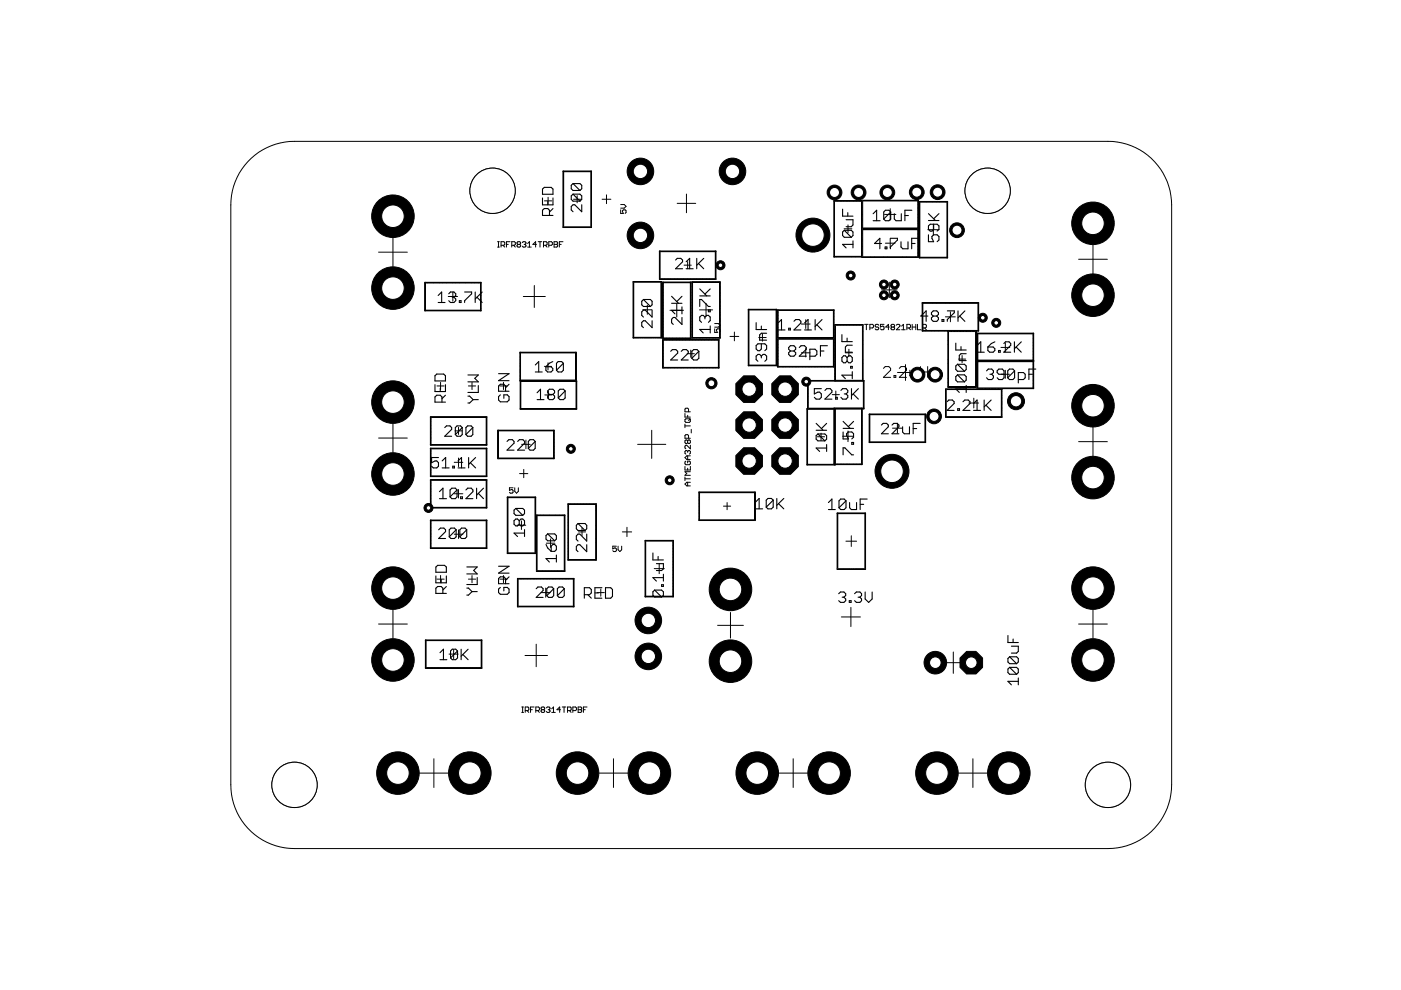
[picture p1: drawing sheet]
<svg xmlns="http://www.w3.org/2000/svg" width="297mm" height="210mm" viewBox="0 0 297 210" stroke-linecap="round" stroke-linejoin="round" font-family="sans-serif">
<g fill="#000" stroke="#000" stroke-width=".21">
<path d="M119.4 36.3h.1v11.9zM119.4 36.3l6 .1zM90 59.9h.2l-.1 6zM90 59.9l12 .1zM119.4 48.1l6 .1zM125.3 36.3l.1 11.9zM134.2 59.7h.2l-.1 12zM139.8 53.3h.2l-.1 5.9zM139.8 59.1l12 .1zM134.2 59.7l6.1 .1zM140.5 59.8h.1v12zM140.5 59.8l6 .1z"/>
<path d="M146.7 59.8h.1v11.9zM139.8 53.3h12zM151.7 53.3h.1v5.9zM146.7 59.8h6zM176.8 42.6h.1v11.9zM176.8 54.4l6 .1zM182.8 48.6h.1v6zM182.8 42.5l.1 6zM176.8 42.6h6zM182.8 54.5h11.9zM182.8 48.4l11.9 .1zM182.7 42.6h.1v11.9z"/>
<path d="M182.8 48.6l11.9 .1zM182.8 42.5l11.9 .1h-11.9zM194.6 48.6h.1v6zM194.6 42.5h.1v6zM194.9 42.8h.1v11.9zM194.9 54.6l6 .1zM194.9 42.8h6zM200.8 42.8h.1v11.9zM90 65.8l12 .1zM101.9 59.9h.1v6zM110.2 74.7h.2l-.1 6zM110.2 74.7l12 .1z"/>
<path d="M134.2 71.6h6.1zM140.1 59.7h.2l-.1 12zM140.5 72h.1v6zM140.5 71.7l6 .1zM140.5 77.9l12 .1zM146.4 59.8l.1 12zM146.7 71.6l6 .1h-6zM140.5 72l12 .1zM152.3 72h.2l-.1 6zM152.6 59.7l.1 12zM158.6 65.6h.2l-.1 12zM158.6 77.4l6.1 .1z"/>
<path d="M158.6 65.6l6.1 .1zM164.5 65.6h.2v12zM164.8 71.8h.2v6zM164.8 65.7h.2v6zM164.9 77.7l11.9 .1h-11.9zM164.8 71.6l12 .1zM164.8 71.8l12 .1zM164.8 65.7l12 .1zM176.7 71.8l.1 6zM176.7 65.7l.1 6zM177 68.9h.1v11.9zM177 68.9h6z"/>
<path d="M195.5 64.2h.2l-.1 6zM195.5 70.1l12 .1zM201 70.2h.1v11.9zM201 70.2l6 .1zM207.2 76.4h.1v6zM207.2 70.7h.1v6zM207.2 76.6h12zM195.5 64.2l12 .1zM207.3 64.2h.2v6zM207.2 76.4l12 .1zM207.2 70.7h12zM219 70.7h.2l-.1 6z"/>
<path d="M91.2 88.4h.2v6zM91.2 95.1h.2v5.9zM91.2 94.3l12 .1zM91.2 88.4l12 .1zM91.2 95.1h12zM103.1 88.4h.1v6zM105.5 91.2h.2l-.1 6.1zM105.5 97.2h12zM110.2 80.6l12 .1zM110.3 80.8h.1v6zM110.3 86.7h12zM105.5 91.2l12 .1z"/>
<path d="M117.4 91.2h.1v6.1zM122 74.7h.2v6zM110.3 80.8h12zM122.1 80.8h.2l-.1 6zM171.1 86.7h.1v11.9zM171.1 98.5l6 .1zM171.2 80.7h.2l-.1 6zM171.2 86.6l12 .1zM176.8 86.6h.1v11.9zM176.8 98.4l6 .1zM177 80.7l6 .1zM171.1 86.7h6z"/>
<path d="M177 86.7h.1v11.9zM176.8 86.6h6zM182.7 86.6h.1v11.9zM182.9 68.9h.1v11.9zM171.2 80.7l12 .1zM183 80.7h.2v6zM184.3 87.8h.1v6zM184.3 93.7l12 .1zM184.3 87.8l12 .1zM196.1 87.8h.2l-.1 6zM200.5 82.5h.1v6zM200.5 88.4l11.9 .1z"/>
<path d="M201 82l6 .1zM206.9 70.2h.1v11.9zM207.2 82.3l12 .1zM200.5 82.5h11.9zM212.3 82.5h.1v6zM219 76.4h.2l-.1 6zM91.2 110.3h.2v6zM91.2 101.7h.2v6zM91.2 116.2h12zM91.2 100.9l12 .1zM91.2 107.6l12 .1zM91.2 110.3l12 .1z"/>
<path d="M91.2 101.7l12 .1zM103.1 110.3h.1v6zM103.1 95.1h.1v5.9zM103.1 101.7h.1v6zM107.6 105.4l.1 12zM107.5 117.3h6.1zM107.6 105.4l6 .1h-6zM113.4 105.4h.2l-.1 12zM113.7 109.2h.2l-.1 12zM113.7 109.2l6.1 .1zM120.4 106.8h.1v12zM120.4 118.7h6z"/>
<path d="M120.4 106.8l6 .1zM126.3 106.8h.1v12zM136.8 114.6h.1v12zM136.8 114.6l6 .1zM148.2 104.4h.1v6zM148.2 110.2l11.9 .1-11.9 .1zM148.2 104.4h11.9zM160 104.4h.1v6zM177.5 108.8h.1v11.9zM177.5 108.8l6 .1zM90.2 135.7l.1 6zM90.2 135.7l12 .1h-12z"/>
<path d="M109.7 122.7h.2l-.1 6zM109.7 128.5l12 .1-12 .1zM113.7 121.1h6.1zM119.7 109.2v12zM109.7 122.7h12zM121.6 122.7h.1v6zM136.8 126.4l6 .1zM142.6 114.6h.2l-.1 12zM177.5 120.6l6 .1zM183.4 108.8h.1v11.9zM90.2 141.6l12 .1zM102.1 135.7v6z"/>
</g>
<g fill="none" stroke="#000" stroke-width=".23">
<path d="M121.5 38.9h1.5l.3 .4v.7l-.3 .4M121.5 38.9l-.4 .4v.7l.4 .4h1.5M121.5 38.9l1.5 1.5M115 40.1l.4-.4h1.5l.3 .4v1.1h-2.2zM115 42v1.4h2.2v-1.4M116.1 42.7v.7M116.5 45.7v-1.1l-.4-.4h-.7l-.4 .4v1.1h2.2M117.2 44.2l-.7 .8M121.5 41.2h1.5l.3 .3v.8l-.3 .4M121.5 41.2l-.4 .3v.8l.4 .4h1.5M121.5 41.2l1.5 1.5M123.3 43.4v1.5l-1.4-1.5h-.4l-.4 .4v.7l.4 .4"/>
<path d="M143.2 55.1l.4-.3h.7l.4 .3v.4l-1.5 1.5h1.5M145.5 57h1.5M145.5 55.5l.7-.7v2.2M147.7 54.8v2.2M148.1 55.9l1.1 1.1M149.2 54.8l-1.5 1.4M178.6 44.3v1.5h2.2M179 48.8h1.5l.3 .4v.7l-.3 .4M179 48.8l-.4 .4v.7l.4 .4h1.5M179 48.8l1.5 1.5M179.4 46.6h1.4v1.1l-.3 .4h-1.1M179.7 45.1v.7"/>
<path d="M180.8 51.8h-2.2l.8 .8M180.8 51.1v1.5M185.1 45.3l.8-.7v2.2M185.1 46.8h1.5M186.9 51.6h-1.5l1.1-1.1v2.2M187.7 52.4h.3v.3h-.3zM188.8 50.5h1.5v.4l-1.5 1.5v.3M188.8 45v1.4l-.3 .4h-.8l-.3-.4M188.8 45l-.3-.4h-.8l-.3 .4v1.4M188.8 45l-1.4 1.4M189.6 45.3v1.1l.4 .4h1.1v-1.5M191 51.3v1.1l.4 .3h1.1v-1.4"/>
<path d="M191.9 45.7h.7M193.3 51.6h.7M193.3 44.6h-1.4v2.2M194.8 50.5h-1.5v2.2M196.8 49.8v1.4h1.2l-.4-.7v-.4l.4-.3h.7l.4 .3v.8l-.4 .3M196.8 46.8h2.3M196.8 45.3l1.5 1.5M198 47.5v1.1l-.4 .4h-.4l-.4-.4v-.7l.4-.4h1.5l.4 .4v.7l-.4 .4M199.1 45.3l-1.1 1.1M92.2 79.7l.4-.4h1.5l.3 .4v1.1h-2.2zM92.9 62.7l.7-.8v2.2M92.9 64.1h1.5"/>
<path d="M95.1 62.3l.4-.4h.7l.4 .4v.4l-.4 .3M95.9 63h.3M96.2 63l.4 .4v.4l-.4 .3h-.7l-.4-.3M97.4 63.8h.3v.3h-.3zM98.5 61.9h1.5v.4l-1.5 1.5v.3M99.2 79.5h2.2l-.7 .7 .7 .8h-2.2M100.8 61.9v2.2M101.1 63l1.1 1.1M102.2 61.9l-1.4 1.5M105.7 79.2h2.2l-2.2 1.5h2.2M113.5 77.4l.7-.7v2.2M113.5 78.9h1.5"/>
<path d="M115.7 77.8h1.1l.4 .3v.4l-.4 .4h-.7l-.4-.4zM117.2 76.7l-.7 .3-.8 .8M119.4 77v1.5l-.3 .4h-.8l-.3-.4M119.4 77l-.3-.3h-.8l-.3 .3v1.5M119.4 77l-1.4 1.5M136.4 63.5h1.5l.4 .4v.7l-.4 .4M136.4 63.5l-.3 .4v.7l.3 .4h1.5M136.4 63.5l1.5 1.5M138.3 65.7v1.5l-1.5-1.5h-.4l-.3 .4v.8l.3 .3M138.3 68v1.5l-1.5-1.5h-.4l-.3 .4v.7l.3 .4M142.2 74.5l.4-.4h.7l.4 .4v.4l-1.5 1.4h1.5M142.4 64.3h2.2"/>
<path d="M142.4 62.8l1.4 1.5M144.4 74.5l.4-.4h.7l.4 .4v.4l-1.5 1.4h1.5M144.6 65.1v1.4M144.6 67.3v1.5l-1.5-1.5h-.4l-.3 .4v.7l.3 .4M144.6 65.8h-2.2l.7 .7M144.6 62.8l-1.1 1.1M148.2 74.5v1.5l-.4 .3h-.7l-.4-.3M148.2 74.5l-.4-.4h-.7l-.4 .4v1.5M148.2 74.5l-1.5 1.5M148.4 65v-1.5h.3l1.5 1.5h.4M148.4 62.7h2.2M148.4 61.3l1.4 1.4"/>
<path d="M149.5 67.2l.3-.3h.4l.4 .3v.8l-.4 .3M149.5 67.2l-.4-.3h-.4l-.3 .3v.8l.3 .3M149.5 67.2v.4M150.2 65.7h.4v.4h-.4zM150.6 69.8h-2.2l.7 .8M150.6 69.1v1.5M150.6 61.3l-1.1 1.1M160.3 68.4v1.5h2.2M161.4 72.9v1.1l-.3 .4h-.4l-.4-.4v-.7l.4-.4h1.5l.3 .4v.7l-.3 .4M161.4 75.5l-.3-.4h-.4l-.4 .4v.7l.4 .4M161.4 75.5l.4-.4h.4l.3 .4v.7l-.3 .4M161.4 69.1v.8"/>
<path d="M161.4 75.5v.4M162.5 70.7h-1.1l-.3 .3v1.1h1.4M165 68.5l.7-.7v2.2M165 70h1.4M167.2 69.6h.4v.4h-.4zM167.6 74.4l-.4-.4v-.3l.4-.4h.7l.4 .4v.3l-.4 .4M167.6 74.4l-.4 .4v.3l.4 .4h.7l.4-.4v-.3l-.4-.4M167.6 74.4h.7M168.3 68.1l.4-.3h.7l.4 .3v.4l-1.5 1.5h1.5M169.5 73.7l.3-.4h.8l.3 .4v.3l-1.4 1.5h1.4M170.6 70h1.4M170.6 68.5l.7-.7v2.2"/>
<path d="M171.7 75.5h1.1l.4-.4v-.7l-.4-.4h-1.1v2.3M172.8 67.8v2.2M173.2 68.9l1.1 1.1M173.9 74.4h.8M174.3 67.8l-1.5 1.4M175.4 73.3h-1.5v2.2M178.5 71v1.4h2.2M179.6 75.8l.4-.4h.3l.4 .4v.8l-.4 .3h-.3l-.4-.3M179.6 75.8l-.4-.4h-.3l-.4 .4v.8l.4 .3h.3l.4-.3M179.6 71.7v.7M179.6 75.8v.8M180.3 77.7h.4v.3h-.4z"/>
<path d="M180.7 79.5h-2.2l.7 .8M180.7 78.8v1.5M180.7 73.2h-1.1l-.4 .4v1.1h1.5M196.7 67h-1.5l1.2-1.1v2.2M197.9 67l-.4-.3v-.4l.4-.4h.7l.4 .4v.4l-.4 .3M197.9 67l-.4 .4v.4l.4 .3h.7l.4-.3v-.4l-.4-.4M197.9 67h.7M199.7 67.8h.4v.3h-.4zM200.9 65.9h1.4v.4l-1.4 1.5v.3M202.6 72.7v1.5h2.3M203 79.5l-.4 .3v.8l.4 .4h1.5M203 79.5h1.5l.4 .3v.8l-.4 .4"/>
<path d="M203 77.2h1.5l.4 .4v.7l-.4 .4M203 77.2l-.4 .4v.7l.4 .4h1.5M203 79.5l1.5 1.5M203 77.2l1.5 1.5M203.1 65.9v2.2M203.5 67l1.1 1.1M203.8 73.5v.7M204.6 65.9l-1.5 1.5M204.9 75h-1.1l-.4 .4v1.1h1.5M207.2 74.7h1.5M207.2 73.2l.7-.7v2.2M209.2 78.6l.3-.3h.8l.3 .3v.4l-.3 .4"/>
<path d="M209.4 73.6h1.2l.3 .3v.4l-.3 .4h-.8l-.4-.4zM209.9 79.4h.4M210.3 79.4l.3 .3v.4l-.3 .4h-.8l-.3-.4M210.9 72.5l-.7 .3-.8 .8M211.7 74.3h.4v.4h-.4zM212.8 72.8l.4-.3h.7l.4 .3v.4l-1.5 1.5h1.5M212.9 79.4h-1.1l-.4-.4v-.4l.4-.3h.7l.4 .3v1.5l-.4 .4h-.7l-.4-.4M215.1 72.5v2.2M215.1 78.6l-.3-.3h-.8l-.3 .3v1.5M215.1 78.6v1.5l-.3 .4h-.8l-.3-.4M215.1 78.6l-1.4 1.5M215.4 73.6l1.1 1.1"/>
<path d="M216.5 72.5l-1.4 1.4M218.1 79.4h.8M219.6 78.3h-1.5v2.2M92.2 81.6v1.4h2.2v-1.4M93 97h-1.5v1.1l.7-.4h.4l.4 .4v.7l-.4 .4h-.7l-.4-.4M93.3 82.3v.7M93.7 85.3v-1.1l-.4-.4h-.7l-.4 .4v1.1h2.2M93.7 99.2h1.5M93.7 97.7l.8-.7v2.2M94.3 90.7l.4-.4h.7l.4 .4v.3l-1.5 1.5h1.5M94.4 83.8l-.7 .7M96 98.8h.4v.4h-.4z"/>
<path d="M97.1 99.2h1.5M97.1 97.7l.8-.7v2.2M98 90.7v1.4l-.4 .4h-.7l-.4-.4M98 90.7l-.4-.4h-.7l-.4 .4v1.4M98 90.7l-1.5 1.4M99.2 84h.4l.7 .7M99.4 97v2.2M99.7 98.1l1.1 1.1M100.2 90.7l-.3-.4h-.8l-.3 .4v1.4M100.2 90.7v1.4l-.3 .4h-.8l-.3-.4M100.2 90.7l-1.4 1.4M100.3 84.7l-.7 .7h-.4"/>
<path d="M100.3 84.7h1.1M100.8 97l-1.4 1.5M101.4 81.7v1.5h-2.2M106.1 83.7l-.4 .4v.7l.4 .4h1.4l.4-.4v-.7l-.4-.4h-.7v.8M107.2 83v-1.1l-.4-.4h-.7l-.4 .4v1.1h2.2M107.5 93.6l.4-.4h.7l.4 .4v.4l-1.5 1.4h1.5M107.9 81.5l-.7 .7M109.7 93.6l.4-.4h.8l.3 .4v.4l-1.5 1.4h1.5M113.5 93.6v1.5l-.4 .3h-.7l-.4-.3M113.5 93.6l-.4-.4h-.7l-.4 .4v1.5M113.5 93.6l-1.5 1.5M113.9 84.7h1.4"/>
<path d="M113.9 83.3l.7-.8v2.2M116.5 83.6l-.4-.3v-.4l.4-.4h.7l.4 .4v.4l-.4 .3M116.5 83.6l-.4 .4v.4l.4 .3h.7l.4-.3v-.4l-.4-.4M116.5 83.6h.7M119.8 82.9v1.5l-.3 .3h-.8l-.3-.3M119.8 82.9l-.3-.4h-.8l-.3 .4v1.5M119.8 82.9l-1.4 1.5M173 91.2h2.3M173 89.8l1.5 1.4M173.4 92h1.5l.4 .4v.7l-.4 .4M173.4 92l-.4 .4v.7l.4 .4h1.5M173.4 92l1.5 1.5"/>
<path d="M174.1 82.4h-1.4v1.1l.7-.4h.4l.3 .4v.7l-.3 .4h-.8l-.3-.4M174.9 82.8l.4-.4h.7l.4 .4v.3l-1.5 1.5h1.5M175.3 95h-2.3l.8 .7M175.3 94.3v1.4M175.3 89.8l-1.1 1.1M177.2 84.2h.3v.4h-.3zM178.3 82.8l.3-.4h.8l.3 .4v.3l-.3 .4M178.8 91.6v1.5h1.1l-.4-.8v-.4l.4-.3h.7l.4 .3v.8l-.4 .4M178.8 96.4v-1.4h.3l1.5 1.4h.4M178.8 90.8h2.2M178.8 89.3l1.4 1.5M179 83.5h.4"/>
<path d="M179.4 83.5l.3 .4v.3l-.3 .4h-.8l-.3-.4M180.5 82.4v2.2M180.6 93.8h.4v.4h-.4zM180.9 83.5l1.1 1.1M181 89.3l-1.1 1.1M182 82.4l-1.5 1.5M186.9 90.1l.3-.3h.8l.3 .3v.4l-1.4 1.5h1.4M189.1 90.1l.4-.3h.7l.4 .3v.4l-1.5 1.5h1.5M191.4 90.5v1.1l.3 .4h1.1v-1.5M193.6 90.9h.8M195.1 89.8h-1.5v2.2M200.8 85.2l.4-.4h.7l.4 .4v.4l-1.5 1.4h1.5"/>
<path d="M203.1 86.7h.3v.3h-.3zM204.2 85.2l.4-.4h.7l.4 .4v.4l-1.5 1.4h1.5M204.9 82.5h-2.3l.8 .7M204.9 81.7v1.5M206.4 87h1.5M206.4 85.6l.8-.8v2.2M208.7 84.8v2.2M209 85.9l1.1 1.1M210.1 84.8l-1.4 1.5M215.9 80.5h1.1l.4-.4v-.7l-.4-.4h-1.1v2.2M93 112.3l.4-.3h.7l.4 .3v.4l-1.5 1.5h1.5M93.2 104.2l.7-.7v2.2"/>
<path d="M93.2 105.7h1.5M96.7 112.3v1.5l-.3 .4h-.8l-.4-.4M96.7 112.3l-.3-.3h-.8l-.4 .3v1.5M96.7 112.3l-1.5 1.5M96.9 103.9v1.4l-.4 .4h-.7l-.4-.4M96.9 103.9l-.4-.4h-.7l-.4 .4v1.4M96.9 103.9l-1.5 1.4M97.7 105.3h.3v.4h-.3zM98.8 103.9l.4-.4h.7l.4 .4v.3l-1.5 1.5h1.5M99 112.3v1.5l-.4 .4h-.7l-.4-.4M99 112.3l-.4-.3h-.7l-.4 .3v1.5M99 112.3l-1.5 1.5"/>
<path d="M101 103.5v2.2M101.4 104.6l1.1 1.1M102.5 103.5l-1.5 1.5M109.4 107.8h1.4l.4 .4v.7l-.4 .4M109.4 107.8l-.4 .4v.7l.4 .4h1.4M109.4 107.8l1.4 1.5M110.1 110.4l.4-.4h.3l.4 .4v.7l-.4 .4h-.3l-.4-.4M110.1 110.4l-.4-.4h-.3l-.4 .4v.7l.4 .4h.3l.4-.4M110.1 110.4v.7M111.2 113h-2.2l.7 .7M111.2 112.3v1.4M115.8 115.4l.3 .8 .8 .7"/>
<path d="M116.1 113.2h1.5l.4 .4v.7l-.4 .4M116.1 113.2l-.3 .4v.7l.3 .4h1.5M116.1 113.2l1.5 1.5M117.2 115.4h.4l.4 .4v.7l-.4 .4h-.7v-1.1zM118 118.4h-2.2l.7 .8M118 117.7v1.5M122.6 111h1.4l.4 .4v.7l-.4 .4M122.6 111l-.4 .4v.7l.4 .4h1.4M122.6 111l1.4 1.5M124.4 113.2v1.5l-1.5-1.5h-.3l-.4 .4v.8l.4 .3M124.4 115.5v1.5l-1.5-1.5h-.3l-.4 .4v.7l.4 .4M138.4 117.2v1.5h2.3"/>
<path d="M139.2 119.5h1.5v1.1l-.4 .4h-1.1M139.5 118v.7M160.2 106.4l.8-.7v2.2M160.2 107.9h1.5M163.9 106v1.5l-.3 .4h-.8l-.3-.4M163.9 106l-.3-.3h-.8l-.3 .3v1.5M163.9 106l-1.4 1.5M164.7 105.7v2.2M165.1 106.8l1.1 1.1M166.2 105.7l-1.5 1.4M175.6 106.6l.8-.8v2.2M175.6 108h1.5"/>
<path d="M179.4 106.2v1.5l-.4 .3h-.8l-.3-.3M179.4 106.2l-.4-.4h-.8l-.3 .4v1.5M179.4 106.2l-1.5 1.5M180.1 106.6v1.1l.4 .3h1.1v-1.4M182.4 106.9h.7M183.9 105.8h-1.5v2.2M92.4 120.2l.4-.3h1.5l.3 .3v1.1h-2.2zM92.4 122.1v1.5h2.2v-1.5M93.3 138.4l.7-.8v2.3M93.3 139.9h1.4M93.5 122.9v.7M93.9 125.8v-1.1l-.4-.3h-.7l-.4 .3v1.1h2.2"/>
<path d="M94.6 124.4l-.7 .7M97 138v1.5l-.4 .4h-.7l-.4-.4M97 138l-.4-.4h-.7l-.4 .4v1.5M97 138l-1.5 1.5M97.8 137.6v2.3M98.1 138.8l1.2 1.1M99 124.7h.3l.8 .7M99 120.2h2.2l-.8 .7 .8 .8h-2.2M99.3 137.6l-1.5 1.5M100.1 125.4l-.8 .8h-.3M100.1 125.4h1.1M101.2 122.4v1.5h-2.2"/>
<path d="M105.7 120.1h2.2l-2.2 1.4h2.2M106.1 124.5l-.4 .4v.7l.4 .4h1.4l.4-.4v-.7l-.4-.4h-.7v.8M107.2 123.8v-1.1l-.4-.4h-.7l-.4 .4v1.1h2.2M107.9 122.3l-.7 .7M113.7 124.8l.3-.3h.8l.3 .3v.4l-1.4 1.5h1.4M117.4 124.8v1.5l-.4 .4h-.7l-.4-.4M117.4 124.8l-.4-.3h-.7l-.4 .3v1.5M117.4 124.8l-1.5 1.5M119.6 124.8v1.5l-.3 .4h-.8l-.3-.4M119.6 124.8l-.3-.3h-.8l-.3 .3v1.5M119.6 124.8l-1.4 1.5M123.9 126.1h1.1l.4-.4v-.7l-.4-.4h-1.1v2.2"/>
<path d="M124.6 126.1l.8 .7M126.1 125.7h.8M127.6 124.6h-1.5v2.2h1.5M128.4 124.6h1.1l.4 .4v1.4l-.4 .4h-1.1zM138.8 125.1l-.4 .4v.7l.4 .4h1.5M138.8 125.1h1.5l.4 .4v.7l-.4 .4M138.8 125.1l1.5 1.5M140.3 124h.4v.3h-.4zM140.7 121.8v1.4M140.7 122.5h-2.3l.8 .7M177.8 125.9l.4-.4h.7l.4 .4v.4l-.4 .3M178.6 126.6h.3"/>
<path d="M178.9 126.6l.4 .4v.4l-.4 .3h-.7l-.4-.3M180.1 127.4h.3v.3h-.3zM181.2 125.9l.4-.4h.7l.4 .4v.4l-.4 .3M181.9 126.6h.4M182.3 126.6l.4 .4v.4l-.4 .3h-.7l-.4-.3M183.4 125.5v1.5l.8 .7 .7-.7v-1.5M213.7 134.7v1.5h2.2M214.1 139.3h1.4l.4 .3v.8l-.4 .3M214.1 139.3l-.4 .3v.8l.4 .3h1.4M214.1 139.3l1.4 1.4M214.4 137h1.5v1.1l-.4 .4h-1.1M214.8 135.5v.7"/>
<path d="M214.1 141.5h1.4l.4 .4v.7l-.4 .4M214.1 141.5l-.4 .4v.7l.4 .4h1.4M214.1 141.5l1.4 1.5M215.9 144.5h-2.2l.7 .7M215.9 143.7v1.5"/>
</g>
<g fill="none" stroke="#000" stroke-width=".21">
<path d="M80.3 53.5h6.1M83.3 50.4v6.1M105.5 52.4h.4M105.5 51.2h.4M105.7 51.2v1.2M106.2 52h.6l.2-.2v-.4l-.2-.2h-.6v1.2M106.6 52l.4 .4M107.4 51.8h.4M108.1 51.2h-.7v1.2M108.5 52h.6l.2-.2v-.4l-.2-.2h-.6v1.2M108.9 52l.4 .4M109.8 51.8l-.2 .2 .2 .4h.4l.2-.2-.2-.4"/>
<path d="M109.8 51.8l-.2-.2 .2-.4h.4l.2 .2-.2 .4M109.8 51.8h.4M110.7 51.4l.2-.2h.4l.2 .2-.2 .4M111.1 51.8h.2M111.3 51.8l.2 .2-.2 .4h-.4l-.2-.2M111.9 52.4h.7M111.9 51.6l.3-.4v1.2M113.7 51.8h-.7l.6-.6v1.2M114.1 51.2h.8M114.5 51.2v1.2M115.2 52h.6l.2-.2v-.4l-.2-.2h-.6v1.2M115.4 42.6h1.6"/>
<path d="M115.6 52l.4 .4M116.2 41.8v1.5M116.4 52h.5l.2-.2v-.4l-.2-.2h-.5v1.2M117.5 51.2h.5l.2 .2-.2 .4 .2 .4-.2 .2h-.5zM117.5 51.8h.5M118.6 51.8h.4M119.4 51.2h-.8v1.2M121.6 42.2h1.5M122.4 41.5v1.5M127.7 42.2h1.8M128.6 41.3v1.9M131.6 44.5v.8h.6l-.2-.4 .2-.4h.3l.2 .2v.4l-.2 .2"/>
<path d="M131.6 43.4h.8l.3 .4-.3 .3h-.8M143.6 43.1h3.9M145 56.2h1.6M145.5 41.1v4M145.8 55.5v1.5M179 48.5h1.6M179.8 47.7v1.6M187.5 45.5h2.4M187.7 51.6h2.1M188.6 59.8v3.3M188.7 44.3v2.4M188.7 50.5v2.1"/>
<path d="M196.7 48.7h2.4M197.9 47.5v2.4M228.7 55h6.1M231.7 51.9v6.1M95 62.9h2M96 61.9v2M111 62.9h4.6M113.3 60.5v4.7M115.4 77.7h1.5M116.2 76.9v1.5M136.3 65.7h1.9M137.2 64.7v1.9"/>
<path d="M142 65.8h2.9M143.5 64.3v2.9M145.7 75h1.5M146.5 74.2v1.6M148.3 65.7h2.8M149.7 64.3v2.8M151.5 69.7v.8h.6l-.2-.4 .2-.4h.4l.2 .2v.4l-.2 .2M151.5 68.6h.8l.4 .4-.4 .4h-.8M154.8 71.3h1.8M155.7 70.4v1.9M160.9 71.6h1.6M161.6 70.8v1.5"/>
<path d="M169.9 68.7h1.9M169.9 74.8h1.8M170.8 67.8v1.8M170.8 73.9v1.8M179.2 74.8h1.5M180 74v1.6M183.3 68.8h.8M183.7 68.8v1.1M184.4 69.5h.6l.2-.2v-.3l-.2-.2h-.6v1.1M186.3 69l-.2-.2h-.4l-.2 .2 .2 .3h.4l.2 .2-.2 .4h-.4l-.2-.2M186.9 61.5h3.3M187.3 78.1l.4-.4h.7l.4 .4v.4l-1.5 1.5h1.5"/>
<path d="M187.4 68.8h-.7v.5l.3-.1 .4 .1v.4l-.2 .2h-.3l-.2-.2M188.6 69.3h-.8l.6-.5v1.1M189.1 69.3l-.2-.1 .2-.4h.4l.2 .2-.2 .3M189.1 69.3h.4M189.1 69.3l-.2 .2 .2 .4h.4l.2-.2-.2-.4M189.5 79.6h.4v.4h-.4zM190 69l.2-.2h.4l.2 .2v.2l-.8 .7h.8M190.3 79h3.4M190.7 78.1l.4-.4h.7l.4 .4v.4l-1.5 1.5h1.5M191.2 69.9h.7M191.2 69.2l.3-.4v1.1M192 77.3v3.4"/>
<path d="M192.3 69.5h.5l.2-.2v-.3l-.2-.2h-.5v1.1M192.7 69.5l.3 .4M192.9 78.5v1.1l.4 .4h1.1v-1.5M193.4 69.3h.8M193.4 68.8v1.1M194.2 68.8v1.1M194.5 68.8v1.1h.8M195.2 77.7v2.3M195.2 78.9h1.5M195.6 69.5h.6l.2-.2v-.3l-.2-.2h-.6v1.1M196 69.5l.4 .4M196.7 77.7v2.3"/>
<path d="M200.4 67.2h2.1M201.5 66.1v2.1M203.2 76.1h1.5M204 75.4v1.5M212.2 73.7h1.9M212.3 79.4h1.7M213.1 72.7v1.9M213.1 78.5v1.7M80.3 92.9h6.1M83.3 89.8v6.1M92.6 81.8h1.6M93.4 81.1v1.5"/>
<path d="M96.3 98h1.8M96.5 91.4h1.5M97.2 90.6v1.5M97.2 97.1v1.8M99.3 81.8h1.5M100.1 81.1v1.5M106 81.8h1.5M106.7 81.1v1.5M110.6 94.2h1.8M111 99.5v1.8M111.5 93.3v1.8M115.5 83.7h1.5"/>
<path d="M116.3 83v1.5M135.2 94.2h6M138.2 91.2v6M145.2 87.7v.7h1.2M145.2 89.9v.8M145.2 98.9v.8h1.2v-.8M145.2 90.3h1.2M145.4 97.8l-.2 .2v.3l.2 .2h.8l.2-.2v-.3l-.2-.2h-.4v.3M145.4 88.8h.8l.2 .2v.4l-.2 .2h-.8l-.2-.2v-.4zM145.8 88.1v.3M145.8 93.5v.4M145.8 95.7v.2"/>
<path d="M145.8 96.6v.8M145.8 99.3v.4M145.8 93.5l-.2-.2-.4 .2v.4l.2 .1 .4-.1M145.8 95.7l-.2-.2-.4 .2v.4l.2 .2M145.8 93.5l.2-.2 .4 .2v.4l-.2 .1-.4-.1M145.8 95.7l.2-.2 .4 .2v.4l-.2 .2M146 87.3v-.6l-.2-.1h-.4l-.2 .1v.6h1.2M146 92.9v-.5l-.2-.2h-.4l-.2 .2v.5h1.2M146.4 94.4v.8l-.8-.8-.4 .2v.4l.2 .2M146.4 96.6h-.8l-.4 .4 .4 .4h.8M146.4 88.8l-.4 .4M146.6 91v.8"/>
<path d="M164.8 97.7h3.3M166.5 96.1v3.3M173.3 92.6h1.5M174.1 91.8v1.6M176.4 83.7h1.6M177.2 82.9v1.5M178.6 92.5h2.3M179.8 91.4v2.2M189.2 90.8h2.1M190.3 89.7v2.1M205.4 85.4h2.1M206.5 84.4v2.1"/>
<path d="M228.7 93.6h6.1M231.7 90.6v6.1M96.3 113.3h1.8M96.3 104.7h1.8M97.2 103.8v1.8M97.2 112.4v1.8M108.8 103.4h-.8v.6l.4-.2 .4 .2v.4l-.2 .2h-.4l-.2-.2M109.1 103.4v.8l.4 .4 .4-.4v-.8M109.6 111.4h1.9M110.2 100.4h1.7M110.6 110.4v1.9M115.8 115.2h1.8"/>
<path d="M116.7 114.3v1.8M122.6 112.8h1.6M123.4 112v1.5M130.7 115.8h-.8v.6l.4-.2 .4 .2v.4l-.2 .1h-.4l-.2-.1M131 115.8v.8l.4 .3 .4-.3v-.8M132 112.8h1.9M132.9 111.8v2M139.8 119.5v2.1M145.2 101.5h1.2M145.2 101.1v.8M145.8 102.3v.7M146.4 102.3h-.8l-.4 .3 .4 .4h.8"/>
<path d="M146.4 100h-1.2l.4 .4-.4 .4h1.2M153.4 107.3h1.5M154.2 106.6v1.5M179.3 114.7h2.3M180.5 113.6v2.3M80.3 132.3h6.1M83.3 129.3v6.1M92.6 122.8h1.6M93.4 122v1.5M95.2 138.7h1.9M96.2 137.7v2M99.3 122.8h1.5"/>
<path d="M100.1 122v1.5M106 122.8h1.5M106.7 122v1.5M111.3 139h4.8M113.7 136.6v4.8M114.7 125.6h2M115.7 124.7v1.9M126.6 125.6h1.5M127.4 124.9v1.5M135.9 131.6h3.1M137.5 130v3.1M138.7 120.6h2.1"/>
<path d="M152.1 132.6h5.5M154.9 129.9v5.4M178.4 130.8h4M180.4 128.8v4M202.1 138.2v4.6M228.7 132.3h6.1M231.7 129.3v6.1M110.6 151h.4M110.6 149.9h.4M110.8 149.9v1.1M111.4 150.7h.5l.2-.2v-.4l-.2-.2h-.5v1.1M111.7 150.7l.4 .3"/>
<path d="M112.5 150.5h.4M113.2 149.9h-.7v1.1M113.6 150.7h.6l.2-.2v-.4l-.2-.2h-.6v1.1M114 150.7l.4 .3M114.9 150.5l-.2 .2 .2 .3h.4l.2-.1-.2-.4M114.9 150.5l-.2-.2 .2-.4h.4l.2 .2-.2 .4M114.9 150.5h.4M115.8 150.1l.2-.2h.4l.2 .2-.2 .4M116.2 150.5h.2M116.4 150.5l.2 .2-.2 .3h-.4l-.2-.1M117 151h.7M117 150.3l.3-.4v1.1"/>
<path d="M118.9 150.5h-.8l.6-.6v1.1M119.2 149.9h.8M119.6 149.9v1.1M120.3 150.7h.6l.2-.2v-.4l-.2-.2h-.6v1.1M120.7 150.7l.4 .3M121.5 150.7h.5l.2-.2v-.4l-.2-.2h-.5v1.1M122.6 149.9h.5l.2 .2-.2 .4 .2 .4-.2 .1h-.5zM122.6 150.5h.5M123.7 150.5h.4M124.5 149.9h-.8v1.1M199.9 140.5h4.5M88.9 163.9h6.1"/>
<path d="M92 160.9v6.1M127 163.9h6.1M130.1 160.9v6.1M165.1 163.9h6.1M168.2 160.9v6.1M203.2 163.9h6.1M206.3 160.9v6.1"/>
</g>
<circle cx="83.3" cy="85.3" r="4.5" fill="#000" stroke="#000" stroke-width=".21"/>
<circle cx="83.3" cy="85.3" r="2.39" fill="#fff" stroke="#000" stroke-width=".21"/>
<circle cx="83.3" cy="100.5" r="4.5" fill="#000" stroke="#000" stroke-width=".21"/>
<circle cx="83.3" cy="100.5" r="2.39" fill="#fff" stroke="#000" stroke-width=".21"/>
<circle cx="83.3" cy="124.7" r="4.5" fill="#000" stroke="#000" stroke-width=".21"/>
<circle cx="83.3" cy="124.7" r="2.39" fill="#fff" stroke="#000" stroke-width=".21"/>
<circle cx="83.3" cy="139.9" r="4.5" fill="#000" stroke="#000" stroke-width=".21"/>
<circle cx="83.3" cy="139.9" r="2.39" fill="#fff" stroke="#000" stroke-width=".21"/>
<circle cx="205.9" cy="140.5" r="2.59" fill="#000" stroke="#000" stroke-width=".21"/>
<circle cx="205.9" cy="140.5" r="1.23" fill="#fff" stroke="#000" stroke-width=".21"/>
<circle cx="198.3" cy="140.5" r="2.39" fill="#000" stroke="#000" stroke-width=".21"/>
<circle cx="198.3" cy="140.5" r="1.23" fill="#fff" stroke="#000" stroke-width=".21"/>
<circle cx="166.5" cy="97.7" r="3" fill="#000" stroke="#000" stroke-width=".21"/>
<circle cx="166.5" cy="97.7" r="1.52" fill="#fff" stroke="#000" stroke-width=".21"/>
<circle cx="158.8" cy="97.7" r="3" fill="#000" stroke="#000" stroke-width=".21"/>
<circle cx="158.8" cy="97.7" r="1.52" fill="#fff" stroke="#000" stroke-width=".21"/>
<circle cx="166.5" cy="90.1" r="3" fill="#000" stroke="#000" stroke-width=".21"/>
<circle cx="166.5" cy="90.1" r="1.52" fill="#fff" stroke="#000" stroke-width=".21"/>
<circle cx="158.8" cy="90.1" r="3" fill="#000" stroke="#000" stroke-width=".21"/>
<circle cx="158.8" cy="90.1" r="1.52" fill="#fff" stroke="#000" stroke-width=".21"/>
<circle cx="166.5" cy="82.5" r="3" fill="#000" stroke="#000" stroke-width=".21"/>
<circle cx="166.5" cy="82.5" r="1.52" fill="#fff" stroke="#000" stroke-width=".21"/>
<circle cx="158.8" cy="82.5" r="3" fill="#000" stroke="#000" stroke-width=".21"/>
<circle cx="158.8" cy="82.5" r="1.52" fill="#fff" stroke="#000" stroke-width=".21"/>
<circle cx="84.4" cy="163.9" r="4.5" fill="#000" stroke="#000" stroke-width=".21"/>
<circle cx="84.4" cy="163.9" r="2.39" fill="#fff" stroke="#000" stroke-width=".21"/>
<circle cx="99.6" cy="163.9" r="4.5" fill="#000" stroke="#000" stroke-width=".21"/>
<circle cx="99.6" cy="163.9" r="2.39" fill="#fff" stroke="#000" stroke-width=".21"/>
<circle cx="160.5" cy="163.9" r="4.5" fill="#000" stroke="#000" stroke-width=".21"/>
<circle cx="160.5" cy="163.9" r="2.39" fill="#fff" stroke="#000" stroke-width=".21"/>
<circle cx="175.8" cy="163.9" r="4.5" fill="#000" stroke="#000" stroke-width=".21"/>
<circle cx="175.8" cy="163.9" r="2.39" fill="#fff" stroke="#000" stroke-width=".21"/>
<circle cx="231.7" cy="101.3" r="4.5" fill="#000" stroke="#000" stroke-width=".21"/>
<circle cx="231.7" cy="101.3" r="2.39" fill="#fff" stroke="#000" stroke-width=".21"/>
<circle cx="231.7" cy="86" r="4.5" fill="#000" stroke="#000" stroke-width=".21"/>
<circle cx="231.7" cy="86" r="2.39" fill="#fff" stroke="#000" stroke-width=".21"/>
<circle cx="83.3" cy="45.8" r="4.5" fill="#000" stroke="#000" stroke-width=".21"/>
<circle cx="83.3" cy="45.8" r="2.39" fill="#fff" stroke="#000" stroke-width=".21"/>
<circle cx="83.3" cy="61.1" r="4.5" fill="#000" stroke="#000" stroke-width=".21"/>
<circle cx="83.3" cy="61.1" r="2.39" fill="#fff" stroke="#000" stroke-width=".21"/>
<circle cx="154.9" cy="140.2" r="4.5" fill="#000" stroke="#000" stroke-width=".21"/>
<circle cx="154.9" cy="140.2" r="2.39" fill="#fff" stroke="#000" stroke-width=".21"/>
<circle cx="154.9" cy="125" r="4.5" fill="#000" stroke="#000" stroke-width=".21"/>
<circle cx="154.9" cy="125" r="2.39" fill="#fff" stroke="#000" stroke-width=".21"/>
<circle cx="135.8" cy="36.3" r="2.82" fill="#000" stroke="#000" stroke-width=".21"/>
<circle cx="135.8" cy="36.3" r="1.52" fill="#fff" stroke="#000" stroke-width=".21"/>
<circle cx="155.3" cy="36.3" r="2.82" fill="#000" stroke="#000" stroke-width=".21"/>
<circle cx="155.3" cy="36.3" r="1.52" fill="#fff" stroke="#000" stroke-width=".21"/>
<circle cx="135.8" cy="49.9" r="2.82" fill="#000" stroke="#000" stroke-width=".21"/>
<circle cx="135.8" cy="49.9" r="1.52" fill="#fff" stroke="#000" stroke-width=".21"/>
<circle cx="122.4" cy="163.9" r="4.5" fill="#000" stroke="#000" stroke-width=".21"/>
<circle cx="122.4" cy="163.9" r="2.39" fill="#fff" stroke="#000" stroke-width=".21"/>
<circle cx="137.7" cy="163.9" r="4.5" fill="#000" stroke="#000" stroke-width=".21"/>
<circle cx="137.7" cy="163.9" r="2.39" fill="#fff" stroke="#000" stroke-width=".21"/>
<circle cx="198.6" cy="163.9" r="4.5" fill="#000" stroke="#000" stroke-width=".21"/>
<circle cx="198.6" cy="163.9" r="2.39" fill="#fff" stroke="#000" stroke-width=".21"/>
<circle cx="213.9" cy="163.9" r="4.5" fill="#000" stroke="#000" stroke-width=".21"/>
<circle cx="213.9" cy="163.9" r="2.39" fill="#fff" stroke="#000" stroke-width=".21"/>
<circle cx="231.7" cy="139.9" r="4.5" fill="#000" stroke="#000" stroke-width=".21"/>
<circle cx="231.7" cy="139.9" r="2.39" fill="#fff" stroke="#000" stroke-width=".21"/>
<circle cx="231.7" cy="124.7" r="4.5" fill="#000" stroke="#000" stroke-width=".21"/>
<circle cx="231.7" cy="124.7" r="2.39" fill="#fff" stroke="#000" stroke-width=".21"/>
<circle cx="231.7" cy="62.6" r="4.5" fill="#000" stroke="#000" stroke-width=".21"/>
<circle cx="231.7" cy="62.6" r="2.39" fill="#fff" stroke="#000" stroke-width=".21"/>
<circle cx="231.7" cy="47.3" r="4.5" fill="#000" stroke="#000" stroke-width=".21"/>
<circle cx="231.7" cy="47.4" r="2.39" fill="#fff" stroke="#000" stroke-width=".21"/>
<circle cx="137.5" cy="131.6" r="2.82" fill="#000" stroke="#000" stroke-width=".21"/>
<circle cx="137.5" cy="131.6" r="1.52" fill="#fff" stroke="#000" stroke-width=".21"/>
<circle cx="137.5" cy="139.2" r="2.82" fill="#000" stroke="#000" stroke-width=".21"/>
<circle cx="137.5" cy="139.2" r="1.52" fill="#fff" stroke="#000" stroke-width=".21"/>
<circle cx="142" cy="101.8" r=".95" fill="#000" stroke="#000" stroke-width=".21"/>
<circle cx="142" cy="101.8" r=".49" fill="#fff" stroke="#000" stroke-width=".21"/>
<circle cx="189.1" cy="99.9" r="3.6" fill="#000" stroke="#000" stroke-width=".21"/>
<circle cx="189.1" cy="99.9" r="2.39" fill="#fff" stroke="#000" stroke-width=".21"/>
<circle cx="215.4" cy="85.1" r="1.8" fill="#000" stroke="#000" stroke-width=".21"/>
<circle cx="215.4" cy="85.1" r="1.21" fill="#fff" stroke="#000" stroke-width=".21"/>
<circle cx="150.8" cy="81.3" r="1.19" fill="#000" stroke="#000" stroke-width=".21"/>
<circle cx="150.8" cy="81.3" r=".72" fill="#fff" stroke="#000" stroke-width=".21"/>
<circle cx="121" cy="95.2" r=".95" fill="#000" stroke="#000" stroke-width=".21"/>
<circle cx="121" cy="95.2" r=".49" fill="#fff" stroke="#000" stroke-width=".21"/>
<circle cx="189.7" cy="60.3" r=".95" fill="#000" stroke="#000" stroke-width=".21"/>
<circle cx="189.7" cy="60.3" r=".49" fill="#fff" stroke="#000" stroke-width=".21"/>
<circle cx="187.4" cy="60.3" r=".95" fill="#000" stroke="#000" stroke-width=".21"/>
<circle cx="187.4" cy="60.3" r=".49" fill="#fff" stroke="#000" stroke-width=".21"/>
<circle cx="187.4" cy="62.6" r=".95" fill="#000" stroke="#000" stroke-width=".21"/>
<circle cx="187.4" cy="62.6" r=".49" fill="#fff" stroke="#000" stroke-width=".21"/>
<circle cx="189.7" cy="62.6" r=".95" fill="#000" stroke="#000" stroke-width=".21"/>
<circle cx="189.7" cy="62.6" r=".49" fill="#fff" stroke="#000" stroke-width=".21"/>
<circle cx="176.9" cy="40.8" r="1.57" fill="#000" stroke="#000" stroke-width=".21"/>
<circle cx="176.9" cy="40.8" r="1.06" fill="#fff" stroke="#000" stroke-width=".21"/>
<circle cx="182" cy="40.8" r="1.57" fill="#000" stroke="#000" stroke-width=".21"/>
<circle cx="182" cy="40.8" r="1.06" fill="#fff" stroke="#000" stroke-width=".21"/>
<circle cx="188.1" cy="40.8" r="1.57" fill="#000" stroke="#000" stroke-width=".21"/>
<circle cx="188.1" cy="40.8" r="1.06" fill="#fff" stroke="#000" stroke-width=".21"/>
<circle cx="194.4" cy="40.7" r="1.57" fill="#000" stroke="#000" stroke-width=".21"/>
<circle cx="194.4" cy="40.7" r="1.06" fill="#fff" stroke="#000" stroke-width=".21"/>
<circle cx="198.8" cy="40.7" r="1.57" fill="#000" stroke="#000" stroke-width=".21"/>
<circle cx="198.8" cy="40.7" r="1.06" fill="#fff" stroke="#000" stroke-width=".21"/>
<circle cx="202.9" cy="48.8" r="1.57" fill="#000" stroke="#000" stroke-width=".21"/>
<circle cx="202.9" cy="48.8" r="1.06" fill="#fff" stroke="#000" stroke-width=".21"/>
<circle cx="194.5" cy="79.4" r="1.57" fill="#000" stroke="#000" stroke-width=".21"/>
<circle cx="194.5" cy="79.4" r="1.06" fill="#fff" stroke="#000" stroke-width=".21"/>
<circle cx="198.3" cy="79.4" r="1.57" fill="#000" stroke="#000" stroke-width=".21"/>
<circle cx="198.3" cy="79.4" r="1.06" fill="#fff" stroke="#000" stroke-width=".21"/>
<circle cx="198" cy="88.3" r="1.57" fill="#000" stroke="#000" stroke-width=".21"/>
<circle cx="198" cy="88.3" r="1.06" fill="#fff" stroke="#000" stroke-width=".21"/>
<circle cx="90.8" cy="107.7" r=".95" fill="#000" stroke="#000" stroke-width=".21"/>
<circle cx="90.8" cy="107.7" r=".49" fill="#fff" stroke="#000" stroke-width=".21"/>
<circle cx="152.8" cy="56.2" r=".95" fill="#000" stroke="#000" stroke-width=".21"/>
<circle cx="152.8" cy="56.2" r=".49" fill="#fff" stroke="#000" stroke-width=".21"/>
<circle cx="172.4" cy="49.8" r="3.6" fill="#000" stroke="#000" stroke-width=".21"/>
<circle cx="172.4" cy="49.8" r="2.39" fill="#fff" stroke="#000" stroke-width=".21"/>
<circle cx="170.9" cy="80.9" r=".95" fill="#000" stroke="#000" stroke-width=".21"/>
<circle cx="170.9" cy="80.9" r=".49" fill="#fff" stroke="#000" stroke-width=".21"/>
<circle cx="208.4" cy="67.4" r=".95" fill="#000" stroke="#000" stroke-width=".21"/>
<circle cx="208.4" cy="67.4" r=".49" fill="#fff" stroke="#000" stroke-width=".21"/>
<circle cx="180.4" cy="58.4" r=".95" fill="#000" stroke="#000" stroke-width=".21"/>
<circle cx="180.4" cy="58.4" r=".49" fill="#fff" stroke="#000" stroke-width=".21"/>
<circle cx="211.2" cy="68.5" r=".95" fill="#000" stroke="#000" stroke-width=".21"/>
<circle cx="211.2" cy="68.5" r=".49" fill="#fff" stroke="#000" stroke-width=".21"/>
<g fill="none" stroke="#000" stroke-width=".21">
<path d="M52.5 34.3a13.5 13.5 0 0 1 9.9-4.3h172.5a13.5 13.5 0 0 1 13.5 13.5v122.9a13.5 13.5 0 0 1-13.5 13.5h-172.5a13.5 13.5 0 0 1-13.5-13.5v-122.9a13.4 13.4 0 0 1 3.6-9.2z"/>
<circle cx="62.4" cy="166.4" r="4.8"/>
</g>
<circle cx="62.4" cy="166.4" r="4.8" fill="#fff" stroke="#000" stroke-width=".21"/>
<circle cx="234.9" cy="166.4" r="4.8" fill="none" stroke="#000" stroke-width=".21"/>
<circle cx="234.9" cy="166.4" r="4.8" fill="#fff" stroke="#000" stroke-width=".21"/>
<circle cx="209.4" cy="40.4" r="4.8" fill="none" stroke="#000" stroke-width=".21"/>
<circle cx="209.4" cy="40.4" r="4.8" fill="#fff" stroke="#000" stroke-width=".21"/>
<circle cx="104.4" cy="40.4" r="4.8" fill="none" stroke="#000" stroke-width=".21"/>
<circle cx="104.4" cy="40.4" r="4.8" fill="#fff" stroke="#000" stroke-width=".21"/>
</svg>
